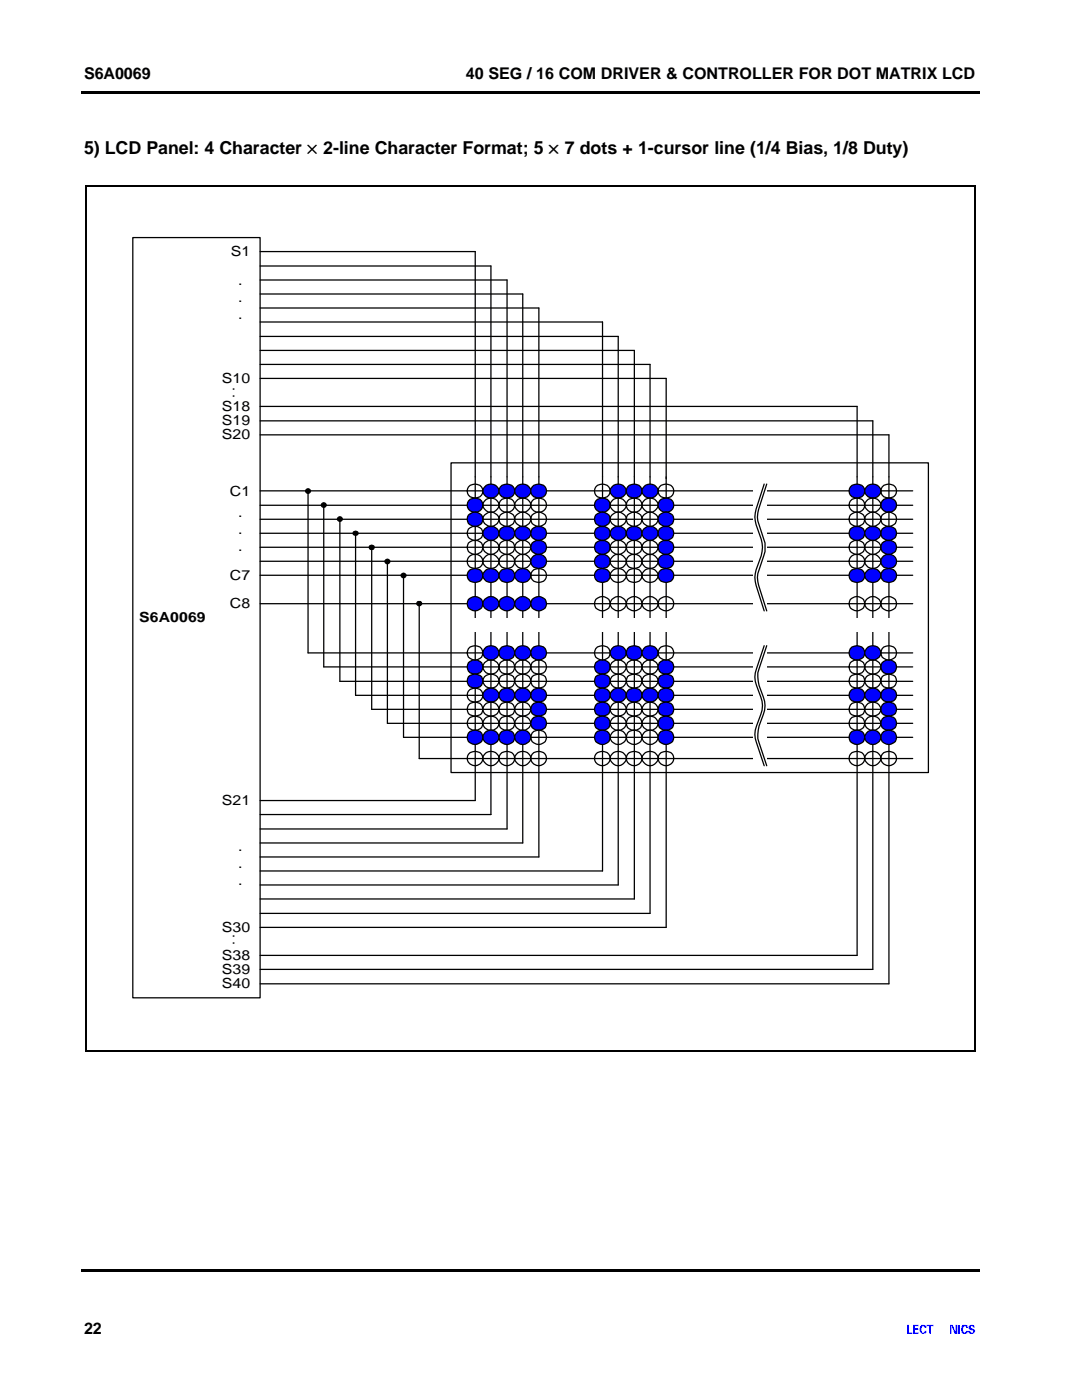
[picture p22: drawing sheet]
<svg xmlns="http://www.w3.org/2000/svg" width="216mm" height="279mm" viewBox="0 0 216 279" stroke-linecap="round" stroke-linejoin="round" font-family="sans-serif">
<defs><g id="words">
<text font-size="3.6" x="16.8" y="30.7">5) LCD Panel: 4 Character × 2-line Character Format; 5 × 7 dots + 1-cursor line (1/4 Bias, 1/8 Duty)</text>
<g font-size="3.2">
<text x="16.8" y="15.8">S6A0069</text>
<text x="93" y="15.8">40 SEG / 16 COM DRIVER &amp; CONTROLLER FOR DOT MATRIX LCD</text>
<text x="16.8" y="266.3">22</text>
</g>
<g font-size="2.8">
<text x="46.1" y="51.1">S1</text>
<text x="47.5" y="56.8">.</text>
<text x="47.5" y="60.2">.</text>
<text x="47.5" y="63.6">.</text>
<text x="44.3" y="76.4">S10</text>
<text x="44.3" y="82">S18</text>
<text x="46.8" y="79.4" transform="rotate(-90 46.8 79.4)">. .</text>
<text x="44.3" y="87.6">S20</text>
<text x="44.3" y="84.8">S19</text>
<text x="45.9" y="98.9">C1</text>
<text x="47.5" y="103.2">.</text>
<text x="47.5" y="106.6">.</text>
<text x="47.5" y="109.9">.</text>
<text x="45.9" y="115.7">C7</text>
<text x="27.8" y="124.1">S6A0069</text>
<text x="45.9" y="121.3">C8</text>
<text x="44.3" y="160.6">S21</text>
<text x="47.5" y="169.9">.</text>
<text x="47.5" y="173.2">.</text>
<text x="47.5" y="176.6">.</text>
<text x="44.3" y="185.9">S30</text>
<text x="44.3" y="191.5">S38</text>
<text x="46.8" y="188.6" transform="rotate(-90 46.8 188.6)">. .</text>
<text x="44.3" y="194.3">S39</text>
<text x="44.3" y="197.2">S40</text>
</g>
</g></defs>
<path d="M16.3 18.3h179.2v.5h-179.2z" fill="#000"/>
<g fill="#00f">
<path d="M181 264.4h.4v1.5h.6v.3h-1z" fill-rule="evenodd"/>
<path d="M182.2 264.4h1.1v.3h-.8v.4h.7v.3h-.7v.5h.8v.3h-1.1z" fill-rule="evenodd"/>
<path d="M183.8 264.5l.6-.1 .4 .3v.3h-.3l-.2-.3-.3 .1v1.1h.3l.2-.3h.3a.64 .64 0 0 1-.6 .6 .64 .64 0 0 1-.6-.5l-.1-.6z" fill-rule="evenodd"/>
<path d="M184.9 264.4h1.4v.3h-.5v1.5h-.4v-1.5h-.5z" fill-rule="evenodd"/>
<path d="M189.6 264.4h.5l.6 1.4v-1.4h.3v1.8h-.5l-.6-1.5-.1 1.5h-.2z" fill-rule="evenodd"/>
<path d="M192.1 264.4h.6l.3 .2 .1 .4h-.3l-.1-.3h-.3l-.3 .6 .3 .6h.2l.2-.3h.3l-.1 .4a.87 .87 0 0 1-1.1-.1 .87 .87 0 0 1 0-1.2z" fill-rule="evenodd"/>
<path d="M193.4 264.6l.3-.2 .6 .1 .2 .4h-.3l-.1-.2h-.4v.3l.3 .1a.6 .6 0 0 1 .5 .4 .6 .6 0 0 1-.2 .6l-.7 .1-.3-.2-.1-.4h.4l.1 .3h.4l.1-.1-.1-.3-.8-.3z" fill-rule="evenodd"/>
</g>
<path d="M191.3 264.4h.3v1.8h-.3z" fill="#00f"/>
<path d="M16.3 253.3h179.2v.5h-179.2z" fill="#000"/>
<g fill="none" stroke="#000" stroke-width=".25">
<path d="M26.5 47.4h25.4v151.7h-25.4zM94.8 95.2v64.6h-42.9M98 95.2v67.4h-46.1M101.2 95.2v70.2h-49.3M104.3 95.2v73h-52.4M107.5 95.2v75.8h-55.6M120.2 95.2v78.6h-68.3M123.4 95.2v81.4h-71.5M126.6 95.2v84.2h-74.7M129.7 95.2v87.1h-77.8M132.9 95.2v89.9h-81M171 95.2v95.5h-119.1"/>
<path d="M174.2 95.2v98.3h-122.3M177.4 95.2v101.1h-125.5M61.5 130.3h120.6M64.6 133.1h117.5M67.8 136h114.3M71 138.8h111.1M93.5 129.5a1.63 1.63 0 0 1 1.7-.6 1.63 1.63 0 0 1 1.2 1.4 1.54 1.54 0 0 1-1.8 1.4 1.54 1.54 0 0 1-1.3-1.8zM74.2 141.6h107.9M77.3 144.4h104.8M80.5 147.2h101.6M83.7 151.4h98.4"/>
</g>
<g fill="#00f" stroke="#000" stroke-width=".25">
<path d="M93.5 132.2a1.63 1.63 0 0 1 1.7-.5 1.63 1.63 0 0 1 1.2 1.4 1.54 1.54 0 0 1-1.8 1.4 1.54 1.54 0 0 1-1.3-1.8z" fill-rule="evenodd"/>
<path d="M93.5 135a1.95 1.95 0 0 1 2.6 0 1.47 1.47 0 0 1-.1 1.8 1.47 1.47 0 0 1-1.7 .4 1.44 1.44 0 0 1-.8-2.2z" fill-rule="evenodd"/>
</g>
<path d="M93.5 137.9a1.63 1.63 0 0 1 1.7-.5 1.63 1.63 0 0 1 1.2 1.4 1.58 1.58 0 0 1-1.6 1.3 1.58 1.58 0 0 1-1.6-1.3zM93.5 140.7a1.63 1.63 0 0 1 1.7-.5 1.63 1.63 0 0 1 1.2 1.4 1.57 1.57 0 0 1-2.6 1.1 1.41 1.41 0 0 1-.3-2zM93.5 143.5a1.63 1.63 0 0 1 1.7-.5 1.63 1.63 0 0 1 1.2 1.4 1.3 1.3 0 0 1-1.2 1.3 1.58 1.58 0 0 1-1.9-.9l-.1-.4z" fill="none" stroke="#000" stroke-width=".25"/>
<path d="M93.5 146.3a1.63 1.63 0 0 1 1.7-.5 1.63 1.63 0 0 1 1.2 1.4 1.54 1.54 0 0 1-1.8 1.4 1.54 1.54 0 0 1-1.3-1.9z" fill-rule="evenodd" fill="#00f" stroke="#000" stroke-width=".25"/>
<path d="M93.5 150.5a1.63 1.63 0 0 1 1.7-.5 1.63 1.63 0 0 1 1.2 1.4 1.54 1.54 0 0 1-2 1.4 1.54 1.54 0 0 1-.9-2.3z" fill="none" stroke="#000" stroke-width=".25"/>
<path d="M96.7 129.5a1.53 1.53 0 0 1 2.1-.5 1.53 1.53 0 0 1 .4 2.1 1.58 1.58 0 0 1-1.9 .5 1.58 1.58 0 0 1-.9-1.7z" fill-rule="evenodd" fill="#00f" stroke="#000" stroke-width=".25"/>
<path d="M96.7 132.2l.8-.5a1.78 1.78 0 0 1 2 1 1.55 1.55 0 0 1-1.5 1.8 1.55 1.55 0 0 1-1.6-1.8zM96.7 135a1.68 1.68 0 0 1 1.7-.4 1.68 1.68 0 0 1 1.2 1.4 1.59 1.59 0 0 1-1.9 1.3 1.59 1.59 0 0 1-1.3-1.8z" fill="none" stroke="#000" stroke-width=".25"/>
<path d="M96.7 137.9a1.58 1.58 0 0 1 1.9-.4 1.58 1.58 0 0 1 .9 1.7 1.67 1.67 0 0 1-1.7 .9 1.67 1.67 0 0 1-1.4-1.3v-.5z" fill-rule="evenodd" fill="#00f" stroke="#000" stroke-width=".25"/>
<path d="M96.7 140.7a1.53 1.53 0 0 1 2.1-.4 1.53 1.53 0 0 1 .4 2.1 1.69 1.69 0 0 1-2.8-.8zM96.7 143.5a1.53 1.53 0 0 1 2.1-.4 1.53 1.53 0 0 1 .4 2.1l-.7 .5a1.78 1.78 0 0 1-2.1-.9v-.9z" fill="none" stroke="#000" stroke-width=".25"/>
<path d="M96.7 146.3a1.53 1.53 0 0 1 2.1-.4 1.53 1.53 0 0 1 .4 2.1 1.58 1.58 0 0 1-1.9 .5 1.58 1.58 0 0 1-.9-1.8z" fill-rule="evenodd" fill="#00f" stroke="#000" stroke-width=".25"/>
<path d="M96.7 150.5a1.58 1.58 0 0 1 1.9-.4 1.58 1.58 0 0 1 .9 1.7 1.6 1.6 0 0 1-2 1 1.6 1.6 0 0 1-1.1-1.9z" fill="none" stroke="#000" stroke-width=".25"/>
<path d="M99.8 129.5a1.63 1.63 0 0 1 1.7-.6 1.63 1.63 0 0 1 1.2 1.4 1.54 1.54 0 0 1-1.8 1.4 1.54 1.54 0 0 1-1.2-1.8z" fill-rule="evenodd" fill="#00f" stroke="#000" stroke-width=".25"/>
<path d="M99.8 132.2a1.63 1.63 0 0 1 1.7-.5 1.63 1.63 0 0 1 1.2 1.4 1.54 1.54 0 0 1-1.8 1.4 1.54 1.54 0 0 1-1.2-1.8zM99.8 135a1.95 1.95 0 0 1 2.6 0 1.47 1.47 0 0 1 0 1.8 1.47 1.47 0 0 1-1.7 .4 1.44 1.44 0 0 1-.9-2.2z" fill="none" stroke="#000" stroke-width=".25"/>
<path d="M99.8 137.9a1.63 1.63 0 0 1 1.7-.5 1.63 1.63 0 0 1 1.2 1.4 1.58 1.58 0 0 1-1.6 1.3 1.58 1.58 0 0 1-1.5-1.3z" fill-rule="evenodd" fill="#00f" stroke="#000" stroke-width=".25"/>
<path d="M99.8 140.7a1.63 1.63 0 0 1 1.7-.5 1.63 1.63 0 0 1 1.2 1.4 1.57 1.57 0 0 1-2.5 1.1 1.41 1.41 0 0 1-.4-2zM99.8 143.5a1.63 1.63 0 0 1 1.7-.5 1.63 1.63 0 0 1 1.2 1.4 1.3 1.3 0 0 1-1.1 1.3 1.58 1.58 0 0 1-1.9-.9l-.1-.4z" fill="none" stroke="#000" stroke-width=".25"/>
<path d="M99.8 146.3a1.63 1.63 0 0 1 1.7-.5 1.63 1.63 0 0 1 1.2 1.4 1.54 1.54 0 0 1-1.8 1.4 1.54 1.54 0 0 1-1.2-1.9z" fill-rule="evenodd" fill="#00f" stroke="#000" stroke-width=".25"/>
<path d="M99.8 150.5a1.63 1.63 0 0 1 1.7-.5 1.63 1.63 0 0 1 1.2 1.4 1.54 1.54 0 0 1-2 1.4 1.54 1.54 0 0 1-.9-2.3z" fill="none" stroke="#000" stroke-width=".25"/>
<path d="M103 129.5a1.53 1.53 0 0 1 2.1-.5 1.53 1.53 0 0 1 .5 2.1 1.58 1.58 0 0 1-1.9 .5 1.58 1.58 0 0 1-.9-1.7z" fill-rule="evenodd" fill="#00f" stroke="#000" stroke-width=".25"/>
<path d="M103 132.2l.8-.5a1.78 1.78 0 0 1 2 1 1.55 1.55 0 0 1-1.5 1.8 1.55 1.55 0 0 1-1.5-1.8zM103 135a1.68 1.68 0 0 1 1.8-.4 1.68 1.68 0 0 1 1.1 1.4 1.59 1.59 0 0 1-1.8 1.3 1.59 1.59 0 0 1-1.3-1.8z" fill="none" stroke="#000" stroke-width=".25"/>
<path d="M103 137.9a1.58 1.58 0 0 1 1.9-.4 1.58 1.58 0 0 1 .9 1.7 1.67 1.67 0 0 1-1.7 .9 1.67 1.67 0 0 1-1.4-1.3l.1-.5z" fill-rule="evenodd" fill="#00f" stroke="#000" stroke-width=".25"/>
<path d="M103 140.7a1.53 1.53 0 0 1 2.1-.4 1.53 1.53 0 0 1 .5 2.1 1.69 1.69 0 0 1-2.9-.8zM103 143.5a1.53 1.53 0 0 1 2.1-.4 1.53 1.53 0 0 1 .5 2.1l-.8 .5a1.78 1.78 0 0 1-2-.9v-.9z" fill="none" stroke="#000" stroke-width=".25"/>
<path d="M103 146.3a1.53 1.53 0 0 1 2.1-.4 1.53 1.53 0 0 1 .5 2.1 1.58 1.58 0 0 1-1.9 .5 1.58 1.58 0 0 1-.9-1.8z" fill-rule="evenodd" fill="#00f" stroke="#000" stroke-width=".25"/>
<path d="M103 150.5a1.58 1.58 0 0 1 1.9-.4 1.58 1.58 0 0 1 .9 1.7 1.6 1.6 0 0 1-1.9 1 1.6 1.6 0 0 1-1.1-1.9z" fill="none" stroke="#000" stroke-width=".25"/>
<path d="M106.2 129.5a1.63 1.63 0 0 1 1.7-.6 1.63 1.63 0 0 1 1.2 1.4 1.54 1.54 0 0 1-1.8 1.4 1.54 1.54 0 0 1-1.3-1.8z" fill-rule="evenodd" fill="#00f" stroke="#000" stroke-width=".25"/>
<path d="M106.2 132.2a1.63 1.63 0 0 1 1.7-.5 1.63 1.63 0 0 1 1.2 1.4 1.54 1.54 0 0 1-1.8 1.4 1.54 1.54 0 0 1-1.3-1.8zM106.2 135a1.95 1.95 0 0 1 2.6 0 1.47 1.47 0 0 1-.1 1.8 1.47 1.47 0 0 1-1.7 .4 1.44 1.44 0 0 1-.8-2.2z" fill="none" stroke="#000" stroke-width=".25"/>
<g fill="#00f" stroke="#000" stroke-width=".25">
<path d="M106.2 137.9a1.63 1.63 0 0 1 1.7-.5 1.63 1.63 0 0 1 1.2 1.4 1.58 1.58 0 0 1-1.6 1.3 1.58 1.58 0 0 1-1.6-1.3z" fill-rule="evenodd"/>
<path d="M106.2 140.7a1.63 1.63 0 0 1 1.7-.5 1.63 1.63 0 0 1 1.2 1.4 1.57 1.57 0 0 1-2.6 1.1 1.41 1.41 0 0 1-.3-2z" fill-rule="evenodd"/>
<path d="M106.2 143.5a1.63 1.63 0 0 1 1.7-.5 1.63 1.63 0 0 1 1.2 1.4 1.3 1.3 0 0 1-1.2 1.3 1.58 1.58 0 0 1-1.9-.9l-.1-.4z" fill-rule="evenodd"/>
</g>
<path d="M118.9 129.5a1.63 1.63 0 0 1 1.7-.6 1.63 1.63 0 0 1 1.2 1.4 1.54 1.54 0 0 1-1.8 1.4 1.54 1.54 0 0 1-1.3-1.8zM106.2 146.3a1.63 1.63 0 0 1 1.7-.5 1.63 1.63 0 0 1 1.2 1.4 1.54 1.54 0 0 1-1.8 1.4 1.54 1.54 0 0 1-1.3-1.9zM106.2 150.5a1.63 1.63 0 0 1 1.7-.5 1.63 1.63 0 0 1 1.2 1.4 1.54 1.54 0 0 1-2 1.4 1.54 1.54 0 0 1-.9-2.3z" fill="none" stroke="#000" stroke-width=".25"/>
<g fill="#00f" stroke="#000" stroke-width=".25">
<path d="M118.9 132.2a1.63 1.63 0 0 1 1.7-.5 1.63 1.63 0 0 1 1.2 1.4 1.54 1.54 0 0 1-1.8 1.4 1.54 1.54 0 0 1-1.3-1.8z" fill-rule="evenodd"/>
<path d="M118.9 135a1.95 1.95 0 0 1 2.6 0 1.47 1.47 0 0 1-.1 1.8 1.47 1.47 0 0 1-1.7 .4 1.44 1.44 0 0 1-.8-2.2z" fill-rule="evenodd"/>
<path d="M118.9 137.9a1.63 1.63 0 0 1 1.7-.5 1.63 1.63 0 0 1 1.2 1.4 1.58 1.58 0 0 1-1.6 1.3 1.58 1.58 0 0 1-1.6-1.3z" fill-rule="evenodd"/>
<path d="M118.9 140.7a1.63 1.63 0 0 1 1.7-.5 1.63 1.63 0 0 1 1.2 1.4 1.57 1.57 0 0 1-2.6 1.1 1.41 1.41 0 0 1-.3-2z" fill-rule="evenodd"/>
<path d="M118.9 143.5a1.63 1.63 0 0 1 1.7-.5 1.63 1.63 0 0 1 1.2 1.4 1.3 1.3 0 0 1-1.2 1.3 1.58 1.58 0 0 1-1.9-.9l-.1-.4z" fill-rule="evenodd"/>
<path d="M118.9 146.3a1.63 1.63 0 0 1 1.7-.5 1.63 1.63 0 0 1 1.2 1.4 1.54 1.54 0 0 1-1.8 1.4 1.54 1.54 0 0 1-1.3-1.9z" fill-rule="evenodd"/>
</g>
<path d="M118.9 150.5a1.63 1.63 0 0 1 1.7-.5 1.63 1.63 0 0 1 1.2 1.4 1.54 1.54 0 0 1-2 1.4 1.54 1.54 0 0 1-.9-2.3z" fill="none" stroke="#000" stroke-width=".25"/>
<path d="M122.1 129.5a1.53 1.53 0 0 1 2.1-.5 1.53 1.53 0 0 1 .4 2.1 1.58 1.58 0 0 1-1.9 .5 1.58 1.58 0 0 1-.9-1.7z" fill-rule="evenodd" fill="#00f" stroke="#000" stroke-width=".25"/>
<path d="M122.1 132.2l.8-.5a1.78 1.78 0 0 1 2 1 1.55 1.55 0 0 1-1.5 1.8 1.55 1.55 0 0 1-1.6-1.8zM122.1 135a1.68 1.68 0 0 1 1.7-.4 1.68 1.68 0 0 1 1.2 1.4 1.59 1.59 0 0 1-1.9 1.3 1.59 1.59 0 0 1-1.3-1.8z" fill="none" stroke="#000" stroke-width=".25"/>
<path d="M122.1 137.9a1.58 1.58 0 0 1 1.9-.4 1.58 1.58 0 0 1 .9 1.7 1.67 1.67 0 0 1-1.7 .9 1.67 1.67 0 0 1-1.4-1.3v-.5z" fill-rule="evenodd" fill="#00f" stroke="#000" stroke-width=".25"/>
<path d="M122.1 140.7a1.53 1.53 0 0 1 2.1-.4 1.53 1.53 0 0 1 .4 2.1 1.69 1.69 0 0 1-2.8-.8zM122.1 143.5a1.53 1.53 0 0 1 2.1-.4 1.53 1.53 0 0 1 .4 2.1l-.7 .5a1.78 1.78 0 0 1-2.1-.9v-.9zM122.1 146.3a1.53 1.53 0 0 1 2.1-.4 1.53 1.53 0 0 1 .4 2.1 1.58 1.58 0 0 1-1.9 .5 1.58 1.58 0 0 1-.9-1.8zM122.1 150.5a1.58 1.58 0 0 1 1.9-.4 1.58 1.58 0 0 1 .9 1.7 1.6 1.6 0 0 1-2 1 1.6 1.6 0 0 1-1.1-1.9z" fill="none" stroke="#000" stroke-width=".25"/>
<path d="M125.2 129.5a1.63 1.63 0 0 1 1.7-.6 1.63 1.63 0 0 1 1.2 1.4 1.54 1.54 0 0 1-1.8 1.4 1.54 1.54 0 0 1-1.2-1.8z" fill-rule="evenodd" fill="#00f" stroke="#000" stroke-width=".25"/>
<path d="M125.2 132.2a1.63 1.63 0 0 1 1.7-.5 1.63 1.63 0 0 1 1.2 1.4 1.54 1.54 0 0 1-1.8 1.4 1.54 1.54 0 0 1-1.2-1.8zM125.2 135a1.95 1.95 0 0 1 2.6 0 1.47 1.47 0 0 1 0 1.8 1.47 1.47 0 0 1-1.7 .4 1.44 1.44 0 0 1-.9-2.2z" fill="none" stroke="#000" stroke-width=".25"/>
<path d="M125.2 137.9a1.63 1.63 0 0 1 1.7-.5 1.63 1.63 0 0 1 1.2 1.4 1.58 1.58 0 0 1-1.6 1.3 1.58 1.58 0 0 1-1.5-1.3z" fill-rule="evenodd" fill="#00f" stroke="#000" stroke-width=".25"/>
<path d="M125.2 140.7a1.63 1.63 0 0 1 1.7-.5 1.63 1.63 0 0 1 1.2 1.4 1.57 1.57 0 0 1-2.5 1.1 1.41 1.41 0 0 1-.4-2zM125.2 143.5a1.63 1.63 0 0 1 1.7-.5 1.63 1.63 0 0 1 1.2 1.4 1.3 1.3 0 0 1-1.1 1.3 1.58 1.58 0 0 1-1.9-.9l-.1-.4zM125.2 146.3a1.63 1.63 0 0 1 1.7-.5 1.63 1.63 0 0 1 1.2 1.4 1.54 1.54 0 0 1-1.8 1.4 1.54 1.54 0 0 1-1.2-1.9zM125.2 150.5a1.63 1.63 0 0 1 1.7-.5 1.63 1.63 0 0 1 1.2 1.4 1.54 1.54 0 0 1-2 1.4 1.54 1.54 0 0 1-.9-2.3z" fill="none" stroke="#000" stroke-width=".25"/>
<path d="M128.4 129.5a1.53 1.53 0 0 1 2.1-.5 1.53 1.53 0 0 1 .5 2.1 1.58 1.58 0 0 1-1.9 .5 1.58 1.58 0 0 1-.9-1.7z" fill-rule="evenodd" fill="#00f" stroke="#000" stroke-width=".25"/>
<path d="M128.4 132.2l.8-.5a1.78 1.78 0 0 1 2 1 1.55 1.55 0 0 1-1.5 1.8 1.55 1.55 0 0 1-1.5-1.8zM128.4 135a1.68 1.68 0 0 1 1.8-.4 1.68 1.68 0 0 1 1.1 1.4 1.59 1.59 0 0 1-1.8 1.3 1.59 1.59 0 0 1-1.3-1.8z" fill="none" stroke="#000" stroke-width=".25"/>
<path d="M128.4 137.9a1.58 1.58 0 0 1 1.9-.4 1.58 1.58 0 0 1 .9 1.7 1.67 1.67 0 0 1-1.7 .9 1.67 1.67 0 0 1-1.4-1.3l.1-.5z" fill-rule="evenodd" fill="#00f" stroke="#000" stroke-width=".25"/>
<path d="M131.6 129.5a1.63 1.63 0 0 1 1.7-.6 1.63 1.63 0 0 1 1.2 1.4 1.54 1.54 0 0 1-1.8 1.4 1.54 1.54 0 0 1-1.3-1.8zM128.4 140.7a1.53 1.53 0 0 1 2.1-.4 1.53 1.53 0 0 1 .5 2.1 1.69 1.69 0 0 1-2.9-.8zM128.4 143.5a1.53 1.53 0 0 1 2.1-.4 1.53 1.53 0 0 1 .5 2.1l-.8 .5a1.78 1.78 0 0 1-2-.9v-.9zM128.4 146.3a1.53 1.53 0 0 1 2.1-.4 1.53 1.53 0 0 1 .5 2.1 1.58 1.58 0 0 1-1.9 .5 1.58 1.58 0 0 1-.9-1.8zM128.4 150.5a1.58 1.58 0 0 1 1.9-.4 1.58 1.58 0 0 1 .9 1.7 1.6 1.6 0 0 1-1.9 1 1.6 1.6 0 0 1-1.1-1.9z" fill="none" stroke="#000" stroke-width=".25"/>
<g fill="#00f" stroke="#000" stroke-width=".25">
<path d="M131.6 132.2a1.63 1.63 0 0 1 1.7-.5 1.63 1.63 0 0 1 1.2 1.4 1.54 1.54 0 0 1-1.8 1.4 1.54 1.54 0 0 1-1.3-1.8z" fill-rule="evenodd"/>
<path d="M131.6 135a1.95 1.95 0 0 1 2.6 0 1.47 1.47 0 0 1-.1 1.8 1.47 1.47 0 0 1-1.7 .4 1.44 1.44 0 0 1-.8-2.2z" fill-rule="evenodd"/>
<path d="M131.6 137.9a1.63 1.63 0 0 1 1.7-.5 1.63 1.63 0 0 1 1.2 1.4 1.58 1.58 0 0 1-1.6 1.3 1.58 1.58 0 0 1-1.6-1.3z" fill-rule="evenodd"/>
<path d="M131.6 140.7a1.63 1.63 0 0 1 1.7-.5 1.63 1.63 0 0 1 1.2 1.4 1.57 1.57 0 0 1-2.6 1.1 1.41 1.41 0 0 1-.3-2z" fill-rule="evenodd"/>
<path d="M131.6 143.5a1.63 1.63 0 0 1 1.7-.5 1.63 1.63 0 0 1 1.2 1.4 1.3 1.3 0 0 1-1.2 1.3 1.58 1.58 0 0 1-1.9-.9l-.1-.4z" fill-rule="evenodd"/>
<path d="M131.6 146.3a1.63 1.63 0 0 1 1.7-.5 1.63 1.63 0 0 1 1.2 1.4 1.54 1.54 0 0 1-1.8 1.4 1.54 1.54 0 0 1-1.3-1.9z" fill-rule="evenodd"/>
</g>
<path d="M131.6 150.5a1.63 1.63 0 0 1 1.7-.5 1.63 1.63 0 0 1 1.2 1.4 1.54 1.54 0 0 1-2 1.4 1.54 1.54 0 0 1-.9-2.3z" fill="none" stroke="#000" stroke-width=".25"/>
<path d="M169.7 129.5a1.63 1.63 0 0 1 1.7-.6 1.63 1.63 0 0 1 1.2 1.4 1.54 1.54 0 0 1-1.8 1.4 1.54 1.54 0 0 1-1.3-1.8z" fill-rule="evenodd" fill="#00f" stroke="#000" stroke-width=".25"/>
<path d="M169.7 132.2a1.63 1.63 0 0 1 1.7-.5 1.63 1.63 0 0 1 1.2 1.4 1.54 1.54 0 0 1-1.8 1.4 1.54 1.54 0 0 1-1.3-1.8zM169.7 135a1.95 1.95 0 0 1 2.6 0 1.47 1.47 0 0 1-.1 1.8 1.47 1.47 0 0 1-1.7 .4 1.44 1.44 0 0 1-.8-2.2z" fill="none" stroke="#000" stroke-width=".25"/>
<path d="M169.7 137.9a1.63 1.63 0 0 1 1.7-.5 1.63 1.63 0 0 1 1.2 1.4 1.58 1.58 0 0 1-1.6 1.3 1.58 1.58 0 0 1-1.6-1.3z" fill-rule="evenodd" fill="#00f" stroke="#000" stroke-width=".25"/>
<path d="M169.7 140.7a1.63 1.63 0 0 1 1.7-.5 1.63 1.63 0 0 1 1.2 1.4 1.57 1.57 0 0 1-2.6 1.1 1.41 1.41 0 0 1-.3-2zM169.7 143.5a1.63 1.63 0 0 1 1.7-.5 1.63 1.63 0 0 1 1.2 1.4 1.3 1.3 0 0 1-1.2 1.3 1.58 1.58 0 0 1-1.9-.9l-.1-.4z" fill="none" stroke="#000" stroke-width=".25"/>
<path d="M169.7 146.3a1.63 1.63 0 0 1 1.7-.5 1.63 1.63 0 0 1 1.2 1.4 1.54 1.54 0 0 1-1.8 1.4 1.54 1.54 0 0 1-1.3-1.9z" fill-rule="evenodd" fill="#00f" stroke="#000" stroke-width=".25"/>
<path d="M169.7 150.5a1.63 1.63 0 0 1 1.7-.5 1.63 1.63 0 0 1 1.2 1.4 1.54 1.54 0 0 1-2 1.4 1.54 1.54 0 0 1-.9-2.3z" fill="none" stroke="#000" stroke-width=".25"/>
<path d="M172.9 129.5a1.53 1.53 0 0 1 2.1-.5 1.53 1.53 0 0 1 .4 2.1 1.58 1.58 0 0 1-1.9 .5 1.58 1.58 0 0 1-.9-1.7z" fill-rule="evenodd" fill="#00f" stroke="#000" stroke-width=".25"/>
<path d="M172.9 132.2l.8-.5a1.78 1.78 0 0 1 2 1 1.55 1.55 0 0 1-1.5 1.8 1.55 1.55 0 0 1-1.6-1.8zM172.9 135a1.68 1.68 0 0 1 1.7-.4 1.68 1.68 0 0 1 1.2 1.4 1.59 1.59 0 0 1-1.9 1.3 1.59 1.59 0 0 1-1.3-1.8z" fill="none" stroke="#000" stroke-width=".25"/>
<path d="M172.9 137.9a1.58 1.58 0 0 1 1.9-.4 1.58 1.58 0 0 1 .9 1.7 1.67 1.67 0 0 1-1.7 .9 1.67 1.67 0 0 1-1.4-1.3v-.5z" fill-rule="evenodd" fill="#00f" stroke="#000" stroke-width=".25"/>
<path d="M172.9 140.7a1.53 1.53 0 0 1 2.1-.4 1.53 1.53 0 0 1 .4 2.1 1.69 1.69 0 0 1-2.8-.8zM172.9 143.5a1.53 1.53 0 0 1 2.1-.4 1.53 1.53 0 0 1 .4 2.1l-.7 .5a1.78 1.78 0 0 1-2.1-.9v-.9z" fill="none" stroke="#000" stroke-width=".25"/>
<path d="M172.9 146.3a1.53 1.53 0 0 1 2.1-.4 1.53 1.53 0 0 1 .4 2.1 1.58 1.58 0 0 1-1.9 .5 1.58 1.58 0 0 1-.9-1.8z" fill-rule="evenodd" fill="#00f" stroke="#000" stroke-width=".25"/>
<path d="M176 129.5a1.63 1.63 0 0 1 1.7-.6 1.63 1.63 0 0 1 1.2 1.4 1.54 1.54 0 0 1-1.8 1.4 1.54 1.54 0 0 1-1.2-1.8zM172.9 150.5a1.58 1.58 0 0 1 1.9-.4 1.58 1.58 0 0 1 .9 1.7 1.6 1.6 0 0 1-2 1 1.6 1.6 0 0 1-1.1-1.9z" fill="none" stroke="#000" stroke-width=".25"/>
<path d="M176 132.2a1.63 1.63 0 0 1 1.7-.5 1.63 1.63 0 0 1 1.2 1.4 1.54 1.54 0 0 1-1.8 1.4 1.54 1.54 0 0 1-1.2-1.8z" fill-rule="evenodd" fill="#00f" stroke="#000" stroke-width=".25"/>
<path d="M176 135a1.95 1.95 0 0 1 2.6 0 1.47 1.47 0 0 1 0 1.8 1.47 1.47 0 0 1-1.7 .4 1.44 1.44 0 0 1-.9-2.2z" fill="none" stroke="#000" stroke-width=".25"/>
<g fill="#00f" stroke="#000" stroke-width=".25">
<path d="M176 137.9a1.63 1.63 0 0 1 1.7-.5 1.63 1.63 0 0 1 1.2 1.4 1.58 1.58 0 0 1-1.6 1.3 1.58 1.58 0 0 1-1.5-1.3z" fill-rule="evenodd"/>
<path d="M176 140.7a1.63 1.63 0 0 1 1.7-.5 1.63 1.63 0 0 1 1.2 1.4 1.57 1.57 0 0 1-2.5 1.1 1.41 1.41 0 0 1-.4-2z" fill-rule="evenodd"/>
<path d="M176 143.5a1.63 1.63 0 0 1 1.7-.5 1.63 1.63 0 0 1 1.2 1.4 1.3 1.3 0 0 1-1.1 1.3 1.58 1.58 0 0 1-1.9-.9l-.1-.4z" fill-rule="evenodd"/>
<path d="M176 146.3a1.63 1.63 0 0 1 1.7-.5 1.63 1.63 0 0 1 1.2 1.4 1.54 1.54 0 0 1-1.8 1.4 1.54 1.54 0 0 1-1.2-1.9z" fill-rule="evenodd"/>
</g>
<path d="M51.9 120.5h130.2M176 150.5a1.63 1.63 0 0 1 1.7-.5 1.63 1.63 0 0 1 1.2 1.4 1.54 1.54 0 0 1-2 1.4 1.54 1.54 0 0 1-.9-2.3z" fill="none" stroke="#000" stroke-width=".25"/>
<g fill="#00f" stroke="#000" stroke-width=".25">
<path d="M93.5 119.6a1.56 1.56 0 0 1 2.1-.4 1.56 1.56 0 0 1 .5 2.1 1.56 1.56 0 0 1-2.1 .4 1.56 1.56 0 0 1-.5-2.1z" fill-rule="evenodd"/>
<path d="M96.7 119.6a1.58 1.58 0 0 1 1.9-.4 1.58 1.58 0 0 1 .9 1.7 1.59 1.59 0 0 1-1.9 1 1.59 1.59 0 0 1-1.2-1.8z" fill-rule="evenodd"/>
<path d="M99.8 119.6a1.56 1.56 0 0 1 2.1-.4 1.56 1.56 0 0 1 .5 2.1 1.56 1.56 0 0 1-2.1 .4 1.56 1.56 0 0 1-.5-2.1z" fill-rule="evenodd"/>
<path d="M103 119.6a1.58 1.58 0 0 1 1.9-.4 1.58 1.58 0 0 1 .9 1.7 1.59 1.59 0 0 1-1.9 1 1.59 1.59 0 0 1-1.1-1.8z" fill-rule="evenodd"/>
<path d="M106.2 119.6a1.56 1.56 0 0 1 2.1-.4 1.56 1.56 0 0 1 .5 2.1 1.56 1.56 0 0 1-2.1 .4 1.56 1.56 0 0 1-.5-2.1z" fill-rule="evenodd"/>
</g>
<g fill="none" stroke="#000" stroke-width=".25">
<path d="M51.9 98h130.2M93.5 97.2a1.64 1.64 0 0 1 1.7-.5 1.64 1.64 0 0 1 1.2 1.3 1.54 1.54 0 0 1-1.8 1.4 1.54 1.54 0 0 1-1.3-1.9zM51.9 100.8h130.2M51.9 103.6h130.2M51.9 106.4h130.2M51.9 109.2h130.2M51.9 112h130.2M51.9 114.8h130.2M118.9 119.6a1.56 1.56 0 0 1 2.1-.4 1.56 1.56 0 0 1 .5 2.1 1.56 1.56 0 0 1-2.1 .4 1.56 1.56 0 0 1-.5-2.1zM122.1 119.6a1.58 1.58 0 0 1 1.9-.4 1.58 1.58 0 0 1 .9 1.7 1.59 1.59 0 0 1-1.9 1 1.59 1.59 0 0 1-1.2-1.8zM125.2 119.6a1.56 1.56 0 0 1 2.1-.4 1.56 1.56 0 0 1 .5 2.1 1.56 1.56 0 0 1-2.1 .4 1.56 1.56 0 0 1-.5-2.1zM128.4 119.6a1.58 1.58 0 0 1 1.9-.4 1.58 1.58 0 0 1 .9 1.7 1.59 1.59 0 0 1-1.9 1 1.59 1.59 0 0 1-1.1-1.8z"/>
<path d="M131.6 119.6a1.56 1.56 0 0 1 2.1-.4 1.56 1.56 0 0 1 .5 2.1 1.56 1.56 0 0 1-2.1 .4 1.56 1.56 0 0 1-.5-2.1zM169.7 119.6a1.56 1.56 0 0 1 2.1-.4 1.56 1.56 0 0 1 .5 2.1 1.56 1.56 0 0 1-2.1 .4 1.56 1.56 0 0 1-.5-2.1zM172.9 119.6a1.58 1.58 0 0 1 1.9-.4 1.58 1.58 0 0 1 .9 1.7 1.59 1.59 0 0 1-1.9 1 1.59 1.59 0 0 1-1.2-1.8zM176 119.6a1.56 1.56 0 0 1 2.1-.4 1.56 1.56 0 0 1 .5 2.1 1.56 1.56 0 0 1-2.1 .4 1.56 1.56 0 0 1-.5-2.1z"/>
</g>
<g fill="#00f" stroke="#000" stroke-width=".25">
<path d="M93.5 100a1.63 1.63 0 0 1 1.7-.5 1.63 1.63 0 0 1 1.2 1.3 1.46 1.46 0 0 1-1.2 1.4 1.58 1.58 0 0 1-1.9-.9l-.1-.5z" fill-rule="evenodd"/>
<path d="M93.5 102.8a1.56 1.56 0 0 1 2.1-.4 1.56 1.56 0 0 1 .5 2.1 1.56 1.56 0 0 1-2.1 .4 1.56 1.56 0 0 1-.5-2.1z" fill-rule="evenodd"/>
</g>
<path d="M93.5 105.6a1.63 1.63 0 0 1 1.7-.5 1.63 1.63 0 0 1 1.2 1.3 1.54 1.54 0 0 1-1.8 1.5 1.54 1.54 0 0 1-1.3-1.9zM93.5 108.4a1.63 1.63 0 0 1 1.7-.6 1.63 1.63 0 0 1 1.2 1.4 1.54 1.54 0 0 1-1.8 1.4 1.54 1.54 0 0 1-1.3-1.8zM93.5 111.3a1.59 1.59 0 0 1 1.7-.7 1.59 1.59 0 0 1 1.2 1.4 1.54 1.54 0 0 1-1.8 1.4 1.54 1.54 0 0 1-1.3-1.8z" fill="none" stroke="#000" stroke-width=".25"/>
<g fill="#00f" stroke="#000" stroke-width=".25">
<path d="M93.5 114a1.64 1.64 0 0 1 1.7-.5 1.64 1.64 0 0 1 1.2 1.3 1.54 1.54 0 0 1-1.8 1.4 1.54 1.54 0 0 1-1.3-1.8z" fill-rule="evenodd"/>
<path d="M96.7 97.2a1.58 1.58 0 0 1 1.9-.5 1.58 1.58 0 0 1 .9 1.8 1.66 1.66 0 0 1-1.8 .9 1.66 1.66 0 0 1-1.3-1.4z" fill-rule="evenodd"/>
</g>
<path d="M96.7 100a1.58 1.58 0 0 1 1.9-.5 1.58 1.58 0 0 1 .9 1.8 1.69 1.69 0 0 1-2.5 .6 1.25 1.25 0 0 1-.3-1.9zM96.7 102.8a1.58 1.58 0 0 1 1.9-.5 1.58 1.58 0 0 1 .9 1.8 1.6 1.6 0 0 1-2 .9 1.6 1.6 0 0 1-1.1-1.9z" fill="none" stroke="#000" stroke-width=".25"/>
<path d="M96.7 105.6l.8-.5a1.78 1.78 0 0 1 2 .9 1.55 1.55 0 0 1-1.5 1.9 1.55 1.55 0 0 1-1.6-1.9z" fill-rule="evenodd" fill="#00f" stroke="#000" stroke-width=".25"/>
<path d="M96.7 108.4l.8-.5a1.78 1.78 0 0 1 2 .9 1.55 1.55 0 0 1-1.5 1.9 1.55 1.55 0 0 1-1.6-1.9zM96.7 111.3l.8-.6a1.78 1.78 0 0 1 2 .9 1.57 1.57 0 0 1-.9 1.8 1.57 1.57 0 0 1-1.9-.5 1.12 1.12 0 0 1 0-1.6z" fill="none" stroke="#000" stroke-width=".25"/>
<g fill="#00f" stroke="#000" stroke-width=".25">
<path d="M96.7 114a1.58 1.58 0 0 1 1.9-.4 1.58 1.58 0 0 1 .9 1.7 1.66 1.66 0 0 1-1.8 .9 1.66 1.66 0 0 1-1.3-1.4z" fill-rule="evenodd"/>
<path d="M99.8 97.2a1.64 1.64 0 0 1 1.7-.5 1.64 1.64 0 0 1 1.2 1.3 1.54 1.54 0 0 1-1.8 1.4 1.54 1.54 0 0 1-1.2-1.9z" fill-rule="evenodd"/>
</g>
<path d="M99.8 100a1.63 1.63 0 0 1 1.7-.5 1.63 1.63 0 0 1 1.2 1.3 1.46 1.46 0 0 1-1.1 1.4 1.58 1.58 0 0 1-1.9-.9l-.1-.5zM99.8 102.8a1.56 1.56 0 0 1 2.1-.4 1.56 1.56 0 0 1 .5 2.1 1.56 1.56 0 0 1-2.1 .4 1.56 1.56 0 0 1-.5-2.1z" fill="none" stroke="#000" stroke-width=".25"/>
<path d="M99.8 105.6a1.63 1.63 0 0 1 1.7-.5 1.63 1.63 0 0 1 1.2 1.3 1.54 1.54 0 0 1-1.8 1.5 1.54 1.54 0 0 1-1.2-1.9z" fill-rule="evenodd" fill="#00f" stroke="#000" stroke-width=".25"/>
<path d="M99.8 108.4a1.63 1.63 0 0 1 1.7-.6 1.63 1.63 0 0 1 1.2 1.4 1.54 1.54 0 0 1-1.8 1.4 1.54 1.54 0 0 1-1.2-1.8zM99.8 111.3a1.59 1.59 0 0 1 1.7-.7 1.59 1.59 0 0 1 1.2 1.4 1.54 1.54 0 0 1-1.8 1.4 1.54 1.54 0 0 1-1.2-1.8z" fill="none" stroke="#000" stroke-width=".25"/>
<g fill="#00f" stroke="#000" stroke-width=".25">
<path d="M99.8 114a1.64 1.64 0 0 1 1.7-.5 1.64 1.64 0 0 1 1.2 1.3 1.54 1.54 0 0 1-1.8 1.4 1.54 1.54 0 0 1-1.2-1.8z" fill-rule="evenodd"/>
<path d="M103 97.2a1.58 1.58 0 0 1 1.9-.5 1.58 1.58 0 0 1 .9 1.8 1.66 1.66 0 0 1-1.7 .9 1.66 1.66 0 0 1-1.4-1.4z" fill-rule="evenodd"/>
</g>
<path d="M103 100a1.58 1.58 0 0 1 1.9-.5 1.58 1.58 0 0 1 .9 1.8 1.69 1.69 0 0 1-2.4 .6 1.25 1.25 0 0 1-.4-1.9zM103 102.8a1.58 1.58 0 0 1 1.9-.5 1.58 1.58 0 0 1 .9 1.8 1.6 1.6 0 0 1-1.9 .9 1.6 1.6 0 0 1-1.1-1.9z" fill="none" stroke="#000" stroke-width=".25"/>
<path d="M103 105.6l.8-.5a1.78 1.78 0 0 1 2 .9 1.55 1.55 0 0 1-1.5 1.9 1.55 1.55 0 0 1-1.5-1.9z" fill-rule="evenodd" fill="#00f" stroke="#000" stroke-width=".25"/>
<path d="M103 108.4l.8-.5a1.78 1.78 0 0 1 2 .9 1.55 1.55 0 0 1-1.5 1.9 1.55 1.55 0 0 1-1.5-1.9zM103 111.3l.8-.6a1.78 1.78 0 0 1 2 .9 1.57 1.57 0 0 1-.8 1.8 1.57 1.57 0 0 1-2-.5 1.12 1.12 0 0 1 0-1.6z" fill="none" stroke="#000" stroke-width=".25"/>
<g fill="#00f" stroke="#000" stroke-width=".25">
<path d="M103 114a1.58 1.58 0 0 1 1.9-.4 1.58 1.58 0 0 1 .9 1.7 1.66 1.66 0 0 1-1.7 .9 1.66 1.66 0 0 1-1.4-1.4z" fill-rule="evenodd"/>
<path d="M106.5 96.9a1.67 1.67 0 0 1 2.6 1.1 1.54 1.54 0 0 1-1.8 1.4 1.54 1.54 0 0 1-1.3-1.9z" fill-rule="evenodd"/>
</g>
<path d="M106.2 100a1.63 1.63 0 0 1 1.7-.5 1.63 1.63 0 0 1 1.2 1.3 1.46 1.46 0 0 1-1.2 1.4 1.58 1.58 0 0 1-1.9-.9l-.1-.5zM106.2 102.8a1.56 1.56 0 0 1 2.1-.4 1.56 1.56 0 0 1 .5 2.1 1.56 1.56 0 0 1-2.1 .4 1.56 1.56 0 0 1-.5-2.1z" fill="none" stroke="#000" stroke-width=".25"/>
<g fill="#00f" stroke="#000" stroke-width=".25">
<path d="M106.2 105.6a1.63 1.63 0 0 1 1.7-.5 1.63 1.63 0 0 1 1.2 1.3 1.54 1.54 0 0 1-1.8 1.5 1.54 1.54 0 0 1-1.3-1.9z" fill-rule="evenodd"/>
<path d="M106.2 108.4a1.63 1.63 0 0 1 1.7-.6 1.63 1.63 0 0 1 1.2 1.4 1.54 1.54 0 0 1-1.8 1.4 1.54 1.54 0 0 1-1.3-1.8z" fill-rule="evenodd"/>
<path d="M106.2 111.3a1.59 1.59 0 0 1 1.7-.7 1.59 1.59 0 0 1 1.2 1.4 1.54 1.54 0 0 1-1.8 1.4 1.54 1.54 0 0 1-1.3-1.8z" fill-rule="evenodd"/>
</g>
<path d="M118.9 97.2a1.64 1.64 0 0 1 1.7-.5 1.64 1.64 0 0 1 1.2 1.3 1.54 1.54 0 0 1-1.8 1.4 1.54 1.54 0 0 1-1.3-1.9zM106.2 114a1.64 1.64 0 0 1 1.7-.5 1.64 1.64 0 0 1 1.2 1.3 1.54 1.54 0 0 1-1.8 1.4 1.54 1.54 0 0 1-1.3-1.8z" fill="none" stroke="#000" stroke-width=".25"/>
<g fill="#00f" stroke="#000" stroke-width=".25">
<path d="M118.9 100a1.63 1.63 0 0 1 1.7-.5 1.63 1.63 0 0 1 1.2 1.3 1.46 1.46 0 0 1-1.2 1.4 1.58 1.58 0 0 1-1.9-.9l-.1-.5z" fill-rule="evenodd"/>
<path d="M118.9 102.8a1.56 1.56 0 0 1 2.1-.4 1.56 1.56 0 0 1 .5 2.1 1.56 1.56 0 0 1-2.1 .4 1.56 1.56 0 0 1-.5-2.1z" fill-rule="evenodd"/>
<path d="M118.9 105.6a1.63 1.63 0 0 1 1.7-.5 1.63 1.63 0 0 1 1.2 1.3 1.54 1.54 0 0 1-1.8 1.5 1.54 1.54 0 0 1-1.3-1.9z" fill-rule="evenodd"/>
<path d="M118.9 108.4a1.63 1.63 0 0 1 1.7-.6 1.63 1.63 0 0 1 1.2 1.4 1.54 1.54 0 0 1-1.8 1.4 1.54 1.54 0 0 1-1.3-1.8z" fill-rule="evenodd"/>
<path d="M118.9 111.3a1.59 1.59 0 0 1 1.7-.7 1.59 1.59 0 0 1 1.2 1.4 1.54 1.54 0 0 1-1.8 1.4 1.54 1.54 0 0 1-1.3-1.8z" fill-rule="evenodd"/>
<path d="M118.9 114a1.64 1.64 0 0 1 1.7-.5 1.64 1.64 0 0 1 1.2 1.3 1.54 1.54 0 0 1-1.8 1.4 1.54 1.54 0 0 1-1.3-1.8z" fill-rule="evenodd"/>
<path d="M122.4 96.9a1.56 1.56 0 0 1 1.8-.1 1.56 1.56 0 0 1 .7 1.7 1.66 1.66 0 0 1-1.8 .9 1.66 1.66 0 0 1-1.3-1.4v-.5z" fill-rule="evenodd"/>
</g>
<path d="M122.1 100a1.58 1.58 0 0 1 1.9-.5 1.58 1.58 0 0 1 .9 1.8 1.69 1.69 0 0 1-2.5 .6 1.25 1.25 0 0 1-.3-1.9zM122.1 102.8a1.58 1.58 0 0 1 1.9-.5 1.58 1.58 0 0 1 .9 1.8 1.6 1.6 0 0 1-2 .9 1.6 1.6 0 0 1-1.1-1.9z" fill="none" stroke="#000" stroke-width=".25"/>
<path d="M122.1 105.6l.8-.5a1.78 1.78 0 0 1 2 .9 1.55 1.55 0 0 1-1.5 1.9 1.55 1.55 0 0 1-1.6-1.9z" fill-rule="evenodd" fill="#00f" stroke="#000" stroke-width=".25"/>
<path d="M122.1 108.4l.8-.5a1.78 1.78 0 0 1 2 .9 1.55 1.55 0 0 1-1.5 1.9 1.55 1.55 0 0 1-1.6-1.9zM122.1 111.3l.8-.6a1.78 1.78 0 0 1 2 .9 1.57 1.57 0 0 1-.9 1.8 1.57 1.57 0 0 1-1.9-.5 1.12 1.12 0 0 1 0-1.6zM122.1 114a1.58 1.58 0 0 1 1.9-.4 1.58 1.58 0 0 1 .9 1.7 1.66 1.66 0 0 1-1.8 .9 1.66 1.66 0 0 1-1.3-1.4z" fill="none" stroke="#000" stroke-width=".25"/>
<path d="M125.2 97.2a1.64 1.64 0 0 1 1.7-.5 1.64 1.64 0 0 1 1.2 1.3 1.54 1.54 0 0 1-1.8 1.4 1.54 1.54 0 0 1-1.2-1.9z" fill-rule="evenodd" fill="#00f" stroke="#000" stroke-width=".25"/>
<path d="M125.2 100a1.63 1.63 0 0 1 1.7-.5 1.63 1.63 0 0 1 1.2 1.3 1.46 1.46 0 0 1-1.1 1.4 1.58 1.58 0 0 1-1.9-.9l-.1-.5zM125.2 102.8a1.56 1.56 0 0 1 2.1-.4 1.56 1.56 0 0 1 .5 2.1 1.56 1.56 0 0 1-2.1 .4 1.56 1.56 0 0 1-.5-2.1z" fill="none" stroke="#000" stroke-width=".25"/>
<path d="M125.2 105.6a1.63 1.63 0 0 1 1.7-.5 1.63 1.63 0 0 1 1.2 1.3 1.54 1.54 0 0 1-1.8 1.5 1.54 1.54 0 0 1-1.2-1.9z" fill-rule="evenodd" fill="#00f" stroke="#000" stroke-width=".25"/>
<path d="M125.2 108.4a1.63 1.63 0 0 1 1.7-.6 1.63 1.63 0 0 1 1.2 1.4 1.54 1.54 0 0 1-1.8 1.4 1.54 1.54 0 0 1-1.2-1.8zM125.2 111.3a1.59 1.59 0 0 1 1.7-.7 1.59 1.59 0 0 1 1.2 1.4 1.54 1.54 0 0 1-1.8 1.4 1.54 1.54 0 0 1-1.2-1.8zM125.2 114a1.64 1.64 0 0 1 1.7-.5 1.64 1.64 0 0 1 1.2 1.3 1.54 1.54 0 0 1-1.8 1.4 1.54 1.54 0 0 1-1.2-1.8z" fill="none" stroke="#000" stroke-width=".25"/>
<path d="M128.4 97.2a1.58 1.58 0 0 1 1.9-.5 1.58 1.58 0 0 1 .9 1.8 1.66 1.66 0 0 1-1.7 .9 1.66 1.66 0 0 1-1.4-1.4z" fill-rule="evenodd" fill="#00f" stroke="#000" stroke-width=".25"/>
<path d="M128.4 100a1.58 1.58 0 0 1 1.9-.5 1.58 1.58 0 0 1 .9 1.8 1.69 1.69 0 0 1-2.4 .6 1.25 1.25 0 0 1-.4-1.9zM128.4 102.8a1.58 1.58 0 0 1 1.9-.5 1.58 1.58 0 0 1 .9 1.8 1.6 1.6 0 0 1-1.9 .9 1.6 1.6 0 0 1-1.1-1.9z" fill="none" stroke="#000" stroke-width=".25"/>
<path d="M128.4 105.6l.8-.5a1.78 1.78 0 0 1 2 .9 1.55 1.55 0 0 1-1.5 1.9 1.55 1.55 0 0 1-1.5-1.9z" fill-rule="evenodd" fill="#00f" stroke="#000" stroke-width=".25"/>
<path d="M131.6 97.2a1.64 1.64 0 0 1 1.7-.5 1.64 1.64 0 0 1 1.2 1.3 1.54 1.54 0 0 1-1.8 1.4 1.54 1.54 0 0 1-1.3-1.9zM128.4 108.4l.8-.5a1.78 1.78 0 0 1 2 .9 1.55 1.55 0 0 1-1.5 1.9 1.55 1.55 0 0 1-1.5-1.9zM128.4 111.3l.8-.6a1.78 1.78 0 0 1 2 .9 1.57 1.57 0 0 1-.8 1.8 1.57 1.57 0 0 1-2-.5 1.12 1.12 0 0 1 0-1.6zM128.4 114a1.58 1.58 0 0 1 1.9-.4 1.58 1.58 0 0 1 .9 1.7 1.66 1.66 0 0 1-1.7 .9 1.66 1.66 0 0 1-1.4-1.4z" fill="none" stroke="#000" stroke-width=".25"/>
<g fill="#00f" stroke="#000" stroke-width=".25">
<path d="M131.6 100a1.63 1.63 0 0 1 1.7-.5 1.63 1.63 0 0 1 1.2 1.3 1.46 1.46 0 0 1-1.2 1.4 1.58 1.58 0 0 1-1.9-.9l-.1-.5z" fill-rule="evenodd"/>
<path d="M131.6 102.8a1.56 1.56 0 0 1 2.1-.4 1.56 1.56 0 0 1 .5 2.1 1.56 1.56 0 0 1-2.1 .4 1.56 1.56 0 0 1-.5-2.1z" fill-rule="evenodd"/>
<path d="M131.6 105.6a1.63 1.63 0 0 1 1.7-.5 1.63 1.63 0 0 1 1.2 1.3 1.54 1.54 0 0 1-1.8 1.5 1.54 1.54 0 0 1-1.3-1.9z" fill-rule="evenodd"/>
<path d="M131.6 108.4a1.63 1.63 0 0 1 1.7-.6 1.63 1.63 0 0 1 1.2 1.4 1.54 1.54 0 0 1-1.8 1.4 1.54 1.54 0 0 1-1.3-1.8z" fill-rule="evenodd"/>
<path d="M131.6 111.3a1.59 1.59 0 0 1 1.7-.7 1.59 1.59 0 0 1 1.2 1.4 1.54 1.54 0 0 1-1.8 1.4 1.54 1.54 0 0 1-1.3-1.8z" fill-rule="evenodd"/>
<path d="M131.6 114a1.64 1.64 0 0 1 1.7-.5 1.64 1.64 0 0 1 1.2 1.3 1.54 1.54 0 0 1-1.8 1.4 1.54 1.54 0 0 1-1.3-1.8z" fill-rule="evenodd"/>
<path d="M169.7 97.2a1.64 1.64 0 0 1 1.7-.5 1.64 1.64 0 0 1 1.2 1.3 1.54 1.54 0 0 1-1.8 1.4 1.54 1.54 0 0 1-1.3-1.9z" fill-rule="evenodd"/>
</g>
<path d="M169.7 100a1.63 1.63 0 0 1 1.7-.5 1.63 1.63 0 0 1 1.2 1.3 1.46 1.46 0 0 1-1.2 1.4 1.58 1.58 0 0 1-1.9-.9l-.1-.5zM169.7 102.8a1.56 1.56 0 0 1 2.1-.4 1.56 1.56 0 0 1 .5 2.1 1.56 1.56 0 0 1-2.1 .4 1.56 1.56 0 0 1-.5-2.1z" fill="none" stroke="#000" stroke-width=".25"/>
<path d="M169.7 105.6a1.63 1.63 0 0 1 1.7-.5 1.63 1.63 0 0 1 1.2 1.3 1.54 1.54 0 0 1-1.8 1.5 1.54 1.54 0 0 1-1.3-1.9z" fill-rule="evenodd" fill="#00f" stroke="#000" stroke-width=".25"/>
<path d="M169.7 108.4a1.63 1.63 0 0 1 1.7-.6 1.63 1.63 0 0 1 1.2 1.4 1.54 1.54 0 0 1-1.8 1.4 1.54 1.54 0 0 1-1.3-1.8zM169.7 111.3a1.59 1.59 0 0 1 1.7-.7 1.59 1.59 0 0 1 1.2 1.4 1.54 1.54 0 0 1-1.8 1.4 1.54 1.54 0 0 1-1.3-1.8z" fill="none" stroke="#000" stroke-width=".25"/>
<g fill="#00f" stroke="#000" stroke-width=".25">
<path d="M169.7 114a1.64 1.64 0 0 1 1.7-.5 1.64 1.64 0 0 1 1.2 1.3 1.54 1.54 0 0 1-1.8 1.4 1.54 1.54 0 0 1-1.3-1.8z" fill-rule="evenodd"/>
<path d="M172.9 97.2a1.58 1.58 0 0 1 1.9-.5 1.58 1.58 0 0 1 .9 1.8 1.66 1.66 0 0 1-1.8 .9 1.66 1.66 0 0 1-1.3-1.4z" fill-rule="evenodd"/>
</g>
<path d="M172.9 100a1.58 1.58 0 0 1 1.9-.5 1.58 1.58 0 0 1 .9 1.8 1.69 1.69 0 0 1-2.5 .6 1.25 1.25 0 0 1-.3-1.9zM172.9 102.8a1.58 1.58 0 0 1 1.9-.5 1.58 1.58 0 0 1 .9 1.8 1.6 1.6 0 0 1-2 .9 1.6 1.6 0 0 1-1.1-1.9z" fill="none" stroke="#000" stroke-width=".25"/>
<path d="M172.9 105.6l.8-.5a1.78 1.78 0 0 1 2 .9 1.55 1.55 0 0 1-1.5 1.9 1.55 1.55 0 0 1-1.6-1.9z" fill-rule="evenodd" fill="#00f" stroke="#000" stroke-width=".25"/>
<path d="M172.9 108.4l.8-.5a1.78 1.78 0 0 1 2 .9 1.55 1.55 0 0 1-1.5 1.9 1.55 1.55 0 0 1-1.6-1.9zM172.9 111.3l.8-.6a1.78 1.78 0 0 1 2 .9 1.57 1.57 0 0 1-.9 1.8 1.57 1.57 0 0 1-1.9-.5 1.12 1.12 0 0 1 0-1.6z" fill="none" stroke="#000" stroke-width=".25"/>
<path d="M172.9 114a1.58 1.58 0 0 1 1.9-.4 1.58 1.58 0 0 1 .9 1.7 1.66 1.66 0 0 1-1.8 .9 1.66 1.66 0 0 1-1.3-1.4z" fill-rule="evenodd" fill="#00f" stroke="#000" stroke-width=".25"/>
<path d="M176 97.2a1.64 1.64 0 0 1 1.7-.5 1.64 1.64 0 0 1 1.2 1.3 1.54 1.54 0 0 1-1.8 1.4 1.54 1.54 0 0 1-1.2-1.9z" fill="none" stroke="#000" stroke-width=".25"/>
<path d="M176 100a1.63 1.63 0 0 1 1.7-.5 1.63 1.63 0 0 1 1.2 1.3 1.46 1.46 0 0 1-1.1 1.4 1.58 1.58 0 0 1-1.9-.9l-.1-.5z" fill-rule="evenodd" fill="#00f" stroke="#000" stroke-width=".25"/>
<path d="M176 102.8a1.56 1.56 0 0 1 2.1-.4 1.56 1.56 0 0 1 .5 2.1 1.56 1.56 0 0 1-2.1 .4 1.56 1.56 0 0 1-.5-2.1z" fill="none" stroke="#000" stroke-width=".25"/>
<g fill="#00f" stroke="#000" stroke-width=".25">
<path d="M176 105.6a1.63 1.63 0 0 1 1.7-.5 1.63 1.63 0 0 1 1.2 1.3 1.54 1.54 0 0 1-1.8 1.5 1.54 1.54 0 0 1-1.2-1.9z" fill-rule="evenodd"/>
<path d="M176 108.4a1.63 1.63 0 0 1 1.7-.6 1.63 1.63 0 0 1 1.2 1.4 1.54 1.54 0 0 1-1.8 1.4 1.54 1.54 0 0 1-1.2-1.8z" fill-rule="evenodd"/>
<path d="M176 111.3a1.59 1.59 0 0 1 1.7-.7 1.59 1.59 0 0 1 1.2 1.4 1.54 1.54 0 0 1-1.8 1.4 1.54 1.54 0 0 1-1.2-1.8z" fill-rule="evenodd"/>
<path d="M176 114a1.64 1.64 0 0 1 1.7-.5 1.64 1.64 0 0 1 1.2 1.3 1.54 1.54 0 0 1-1.8 1.4 1.54 1.54 0 0 1-1.2-1.8z" fill-rule="evenodd"/>
</g>
<path d="M150.4 128.9h2.6v23.9h-2.6z" fill="#fff"/>
<path d="M152.5 128.9l-1.5 4.5a4.4 4.4 0 0 0 0 3.4l.8 2.3a4.6 4.6 0 0 1 0 3.5l-.8 2.3a4.4 4.4 0 0 0 0 3.4l1.5 4.5M153 128.9l-1.5 4.5a7.1 7.1 0 0 0 .8 5.7 4.6 4.6 0 0 1 0 3.5 9.5 9.5 0 0 0-1.1 4.8l1.8 5.4" fill="none" stroke="#000" stroke-width=".25"/>
<path d="M150.4 96.6h2.6v25.3h-2.6z" fill="#fff"/>
<path d="M61.5 98v32.3M90 92.4h95.3v61.8h-95.3zM152.5 96.6l-1.6 5a5 5 0 0 0 0 3.1 8.6 8.6 0 0 1 0 9 5 5 0 0 0 0 3.1l1.6 5.1M153 96.6l-1.6 5a4.3 4.3 0 0 0 .1 3.1l1.2 3.7v1.7l-1.5 4.4-.1 .7 .3 1.6 1.6 5.1M64.6 100.8v32.3M67.8 103.6v32.4M71 106.4v32.4M74.2 109.2v32.4M77.3 112v32.4M80.5 114.8v32.4M83.7 120.5v30.9" fill="none" stroke="#000" stroke-width=".25"/>
<path d="M93.2 123.3h88.9v2.8h-88.9z" fill="#fff"/>
<path d="M51.9 86.8h125.5z" fill="#fff" stroke="#000" stroke-width=".25"/>
<path d="M94.8 50.2v45M171 81.1v14.1M174.2 84v11.2M177.4 86.8v8.4" fill="none" stroke="#000" stroke-width=".25"/>
<g fill="#fff" stroke="#000" stroke-width=".25">
<path d="M51.9 84h122.3z"/>
<path d="M51.9 81.1h119.1z"/>
</g>
<g fill="none" stroke="#000" stroke-width=".25">
<path d="M17.2 37.2v172.4M17.4 37h177.1M194.6 37.2v172.4M51.9 58.7h52.4v36.5M51.9 55.9h49.3v39.3M51.9 53.1h46.1v42.1M51.9 50.2h42.9M51.9 75.5h81v20M51.9 72.7h77.8v22.5M51.9 69.9h74.7v25.3M51.9 67.1h71.5v28.1M51.9 64.3h68.3v30.9"/>
<path d="M51.9 61.5h55.6v33.7M17.4 209.8h177.1"/>
</g>
<g fill="#000" stroke="#000" stroke-width=".25">
<path d="M70.5 106.2a.5 .5 0 0 1 .7-.1 .5 .5 0 0 1 .2 .6 .5 .5 0 0 1-.7 .1 .5 .5 0 0 1-.2-.6z" fill-rule="evenodd"/>
<path d="M73.7 109a.48 .48 0 0 1 .8-.1 .48 .48 0 0 1-.1 .7h-.5l-.2-.1z" fill-rule="evenodd"/>
<path d="M83.2 120.2l.2-.1h.5a.46 .46 0 0 1 .1 .6 .46 .46 0 0 1-.6 .1 .46 .46 0 0 1-.2-.6z" fill-rule="evenodd"/>
<circle cx="61.4" cy="98" r=".48"/>
<circle cx="64.6" cy="100.8" r=".48"/>
<circle cx="67.8" cy="103.6" r=".48"/>
<circle cx="77.3" cy="112.1" r=".48"/>
<circle cx="80.5" cy="114.9" r=".48"/>
</g>
<path d="M17.1 36.9h.3v.3h-.3zM194.5 36.9h.2v.3h-.2zM17.1 209.6h.3v.3h-.3zM194.5 209.6h.2v.3h-.2z" fill="#000"/>
<use href="#words"/>
</svg>
